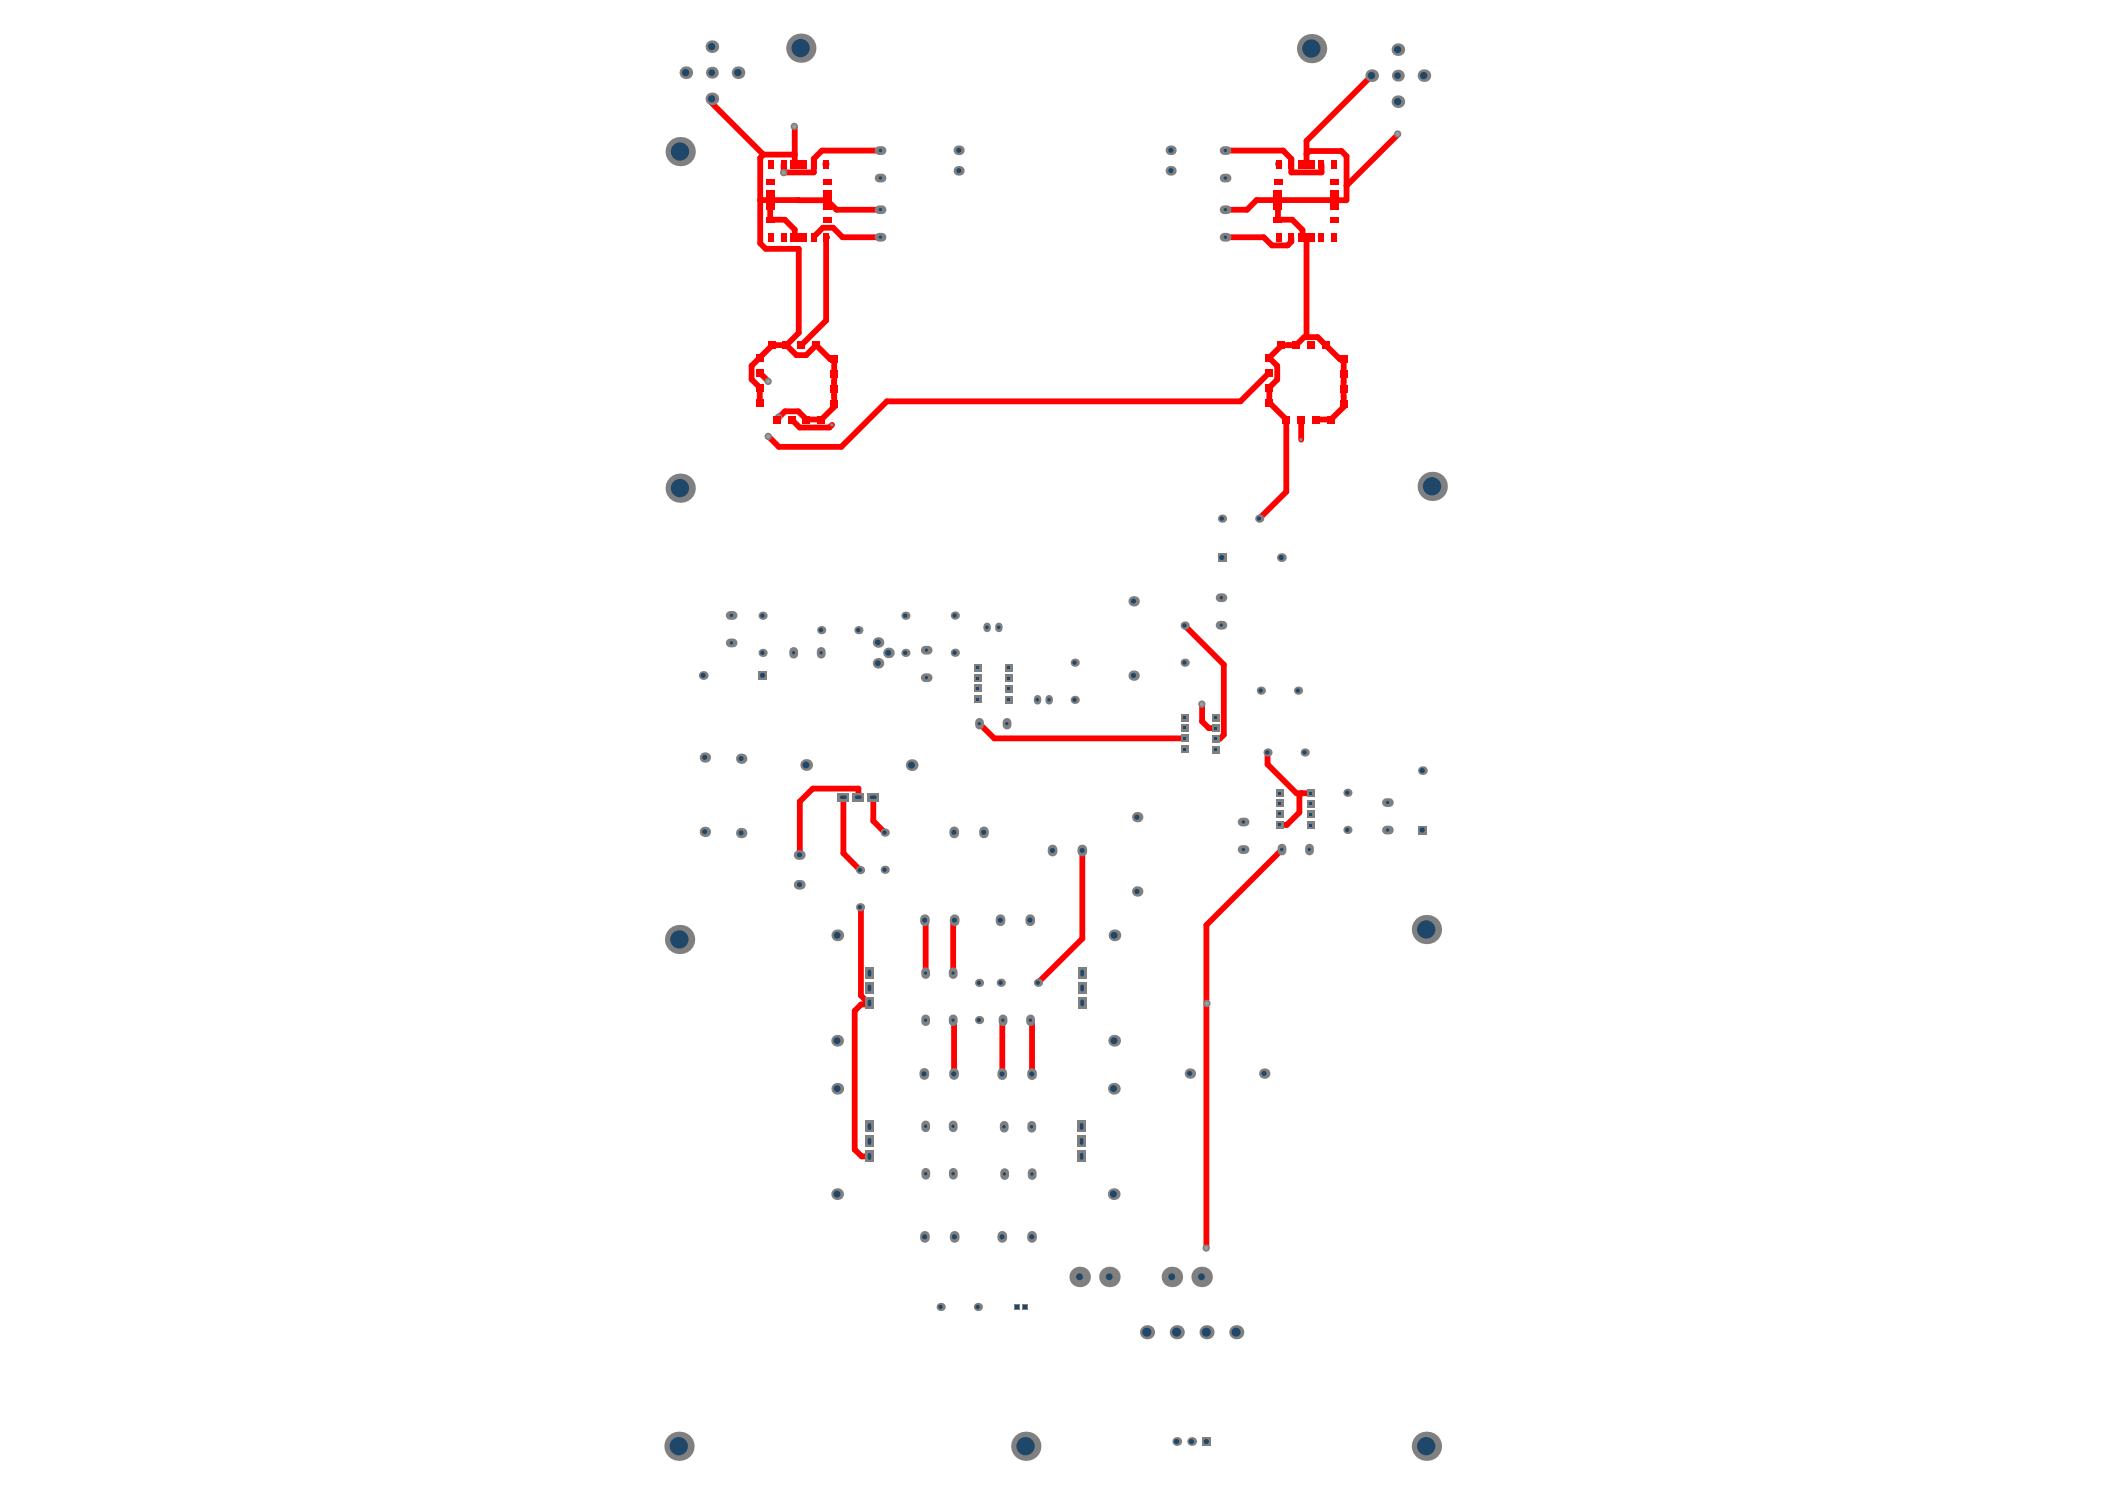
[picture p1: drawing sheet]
<svg xmlns="http://www.w3.org/2000/svg" width="297mm" height="210mm" viewBox="0 0 297 210" stroke-linecap="round" stroke-linejoin="round" font-family="sans-serif">
<path d="M114.8 33.4v.1" fill="none" stroke="#f00" stroke-width=".82"/>
<circle cx="116.6" cy="33.5" r=".41" fill="#f00"/>
<path d="M171.6 104.2h.5M141.5 143.9l-.1 .1" fill="none" stroke="#f00" stroke-width=".82"/>
<circle cx="181.8" cy="48.7" r=".41" fill="#f00"/>
<g fill="none" stroke="#f00" stroke-width=".82">
<path d="M197.3 18.9v.1M107.3 28.2h1.4M112.1 33.5h.6M112.1 23.2h.6M112.7 28.2h.1M114.8 22.4v1.9M116.6 33.5v11.7M180.3 28.2v2.8M182.2 22.4v1.9M182.2 33.5v.6l-.5 .5M183.8 32.4v1.1M190 22v6.2"/>
<path d="M106.1 51.6v1.9M108.9 48.7v.1M112.4 50.1h1.4M180.2 51.6v2M183.6 59.2v2.8M107.6 92.1h.1M112.9 113.1v7.5M121.1 111.2v1.3M123.2 112.5v3.3M178.9 106.1v1.7M183.7 111.9l-.3 .3v2.4M121.4 128h.1v12.4"/>
<path d="M170.2 130.5v45.6M134.6 144v7.5M141.4 144v7.5"/>
</g>
<circle cx="121.1" cy="112.5" r=".41" fill="#f00"/>
<path d="M117.2 50.7h.5M117.4 59.9l-.4 .4M117.7 57v.4M172.7 103.7l-.6 .5M152.7 139.2v.2M134.5 143.9l.1 .1M145.4 143.9l.2 .2" fill="none" stroke="#f00" stroke-width=".82"/>
<circle cx="179.1" cy="56.8" r=".41" fill="#f00"/>
<path d="M188.4 28.2h1.6M182.9 48.7h-2.1v.1M189.1 50.7h.5M189.6 57v.4" fill="none" stroke="#f00" stroke-width=".82"/>
<circle cx="184.4" cy="23.2" r=".41" fill="#f00"/>
<g fill="none" stroke="#f00" stroke-width=".82">
<path d="M100.5 13.9v.7M110.6 23.2v1.1M110.6 24.3h4.2M110.7 31l1.4 1.4v1.1M117.6 32.1l1.3 1.4M106.1 53.5l1.1 1.2M107.2 50.5l-1.1 1.1M107.2 52.6l1.1 1.1M110.8 58h1.9l1.1 1.2h2.1M111.7 59.2l1.1 1.1M117.7 53.8v1.1M117.7 50.7v3.1"/>
<path d="M117.7 55.9v1.1M114.7 111.2l-1.8 1.9M130.5 129.8l.1 .1M134.7 129.8l-.2 .2M121.5 140.4l1.1 1.2M122.6 141.6l-.1 .1h-1M122.7 141.5l-.1 .1M134.5 151.4l.1 .1M121.6 163.1h1.1"/>
</g>
<circle cx="152.6" cy="163.1" r=".41" fill="#f00"/>
<path d="M152.6 158.9v.2" fill="none" stroke="#f00" stroke-width=".82"/>
<circle cx="152.7" cy="141.5" r=".41" fill="#f00"/>
<g fill="none" stroke="#f00" stroke-width=".82">
<path d="M100.5 14.6l7.2 7.2M112.1 17.8v5.4M193.6 10.7l-9.2 9.2v3.3M197.3 19l-7.3 7.2M107.7 21.8l-.4 .5v12l.8 .8h4.6v11.9l-1.7 1.7M107.7 21.8h4.4M112.7 28.2h-4v2.8h2M112.7 28.2h4l1.3 1.4h6.3M117.6 32.1h-1.5l-1.3 1.3M118.9 33.5h5.4M124.3 21.2h-8.3l-1.2 1.2M172.9 33.5h5.4l1.2 1.1h2.2"/>
<path d="M172.9 21.2h8.2l1.1 1.2M180.3 31h2.1l1.4 1.4M183.8 33.5h.6v14.1M184.4 21.7l.4-.4h4.5l.7 .7M186.5 23.2v1.1h-4.3M188.4 28.2h-11.1l-1.3 1.4h-3.1M107.2 54.7v2.1M108.9 48.8l-1.7 1.7M108.9 48.7h2.1M110.8 58l-.9 .9M111 48.7l1.4 1.4M113.8 50.1l1.4-1.4 2 2"/>
<path d="M116.6 45.2l-3.5 3.5M117.7 54.9v1M117.7 57.4l-1.8 1.8M179.1 52.6l-4.1 4h-49.9l-6.4 6.4h-8.8l-1.5-1.4M180.2 53.6l-1.1 1.1v2.1l2.4 2.4v10.2l-3.8 3.8M180.8 48.8l-1.7 1.7 1.1 1.1M182.9 48.7l1.1-1.1h1.9l3.2 3.1M189.6 53.8v2.1M189.6 57.4l-1.8 1.8h-2.1M189.6 50.7v3.1M189.6 55.9v1.1M112.8 60.3h4.2"/>
<path d="M167.2 88.2l5.5 5.6v9.9M169.6 99.3v2.5l1 .9h1M114.7 111.2h6.4M119 112.5v7.9l2.4 2.3M123.2 115.8l1.6 1.7M138.2 102.1l2.1 2.1h26.9M152.7 120v12.4l-6.2 6.2M178.9 107.8l4 4.1h2M181 119.9l-.1-.1-10.7 10.7M183.4 114.6l-1.8 1.8h-1.1M130.6 129.9v7.4M134.5 130v7.3"/>
<path d="M121.5 141.7l-.9 .9v19.6l1 .9M145.6 144.1v7.4"/>
</g>
<circle cx="183.6" cy="62" r=".24" fill="#808080"/>
<circle cx="183.6" cy="62" r=".12" fill="#a6968d"/>
<circle cx="117.4" cy="59.9" r=".24" fill="#808080"/>
<circle cx="117.4" cy="59.9" r=".11" fill="#a6968d"/>
<circle cx="180.5" cy="33.5" r=".24" fill="#808080"/>
<circle cx="180.5" cy="33.5" r=".12" fill="#a6968d"/>
<circle cx="184.9" cy="48.7" r=".24" fill="#808080"/>
<circle cx="184.9" cy="48.7" r=".12" fill="#a6968d"/>
<circle cx="112.1" cy="17.8" r=".51" fill="#808080"/>
<circle cx="112.1" cy="17.8" r=".28" fill="#a6968d"/>
<circle cx="116.5" cy="23.2" r=".51" fill="#808080"/>
<circle cx="116.5" cy="23.2" r=".28" fill="#a6968d"/>
<circle cx="197.2" cy="18.9" r=".51" fill="#808080"/>
<circle cx="197.2" cy="18.9" r=".28" fill="#a6968d"/>
<circle cx="180.4" cy="23.1" r=".51" fill="#808080"/>
<circle cx="180.4" cy="23.1" r=".28" fill="#a6968d"/>
<circle cx="169.6" cy="99.3" r=".51" fill="#808080"/>
<circle cx="169.6" cy="99.3" r=".28" fill="#a6968d"/>
<circle cx="110.6" cy="24.4" r=".51" fill="#808080"/>
<circle cx="110.6" cy="24.4" r=".28" fill="#a6968d"/>
<circle cx="108.4" cy="53.8" r=".51" fill="#808080"/>
<circle cx="108.4" cy="53.8" r=".28" fill="#a6968d"/>
<circle cx="108.4" cy="61.6" r=".51" fill="#808080"/>
<circle cx="108.4" cy="61.6" r=".28" fill="#a6968d"/>
<circle cx="170.2" cy="176.1" r=".51" fill="#808080"/>
<circle cx="170.2" cy="176.1" r=".28" fill="#a6968d"/>
<circle cx="170.3" cy="141.6" r=".51" fill="#808080"/>
<circle cx="170.3" cy="141.6" r=".28" fill="#a6968d"/>
<circle cx="109.8" cy="58.9" r=".51" fill="#808080"/>
<circle cx="109.8" cy="58.9" r=".28" fill="#a6968d"/>
<circle cx="94.7" cy="202.8" r=".25" fill="#808080"/>
<circle cx="94.6" cy="202.8" r=".12" fill="#1f4769"/>
<circle cx="94.7" cy="133.7" r=".25" fill="#808080"/>
<circle cx="94.7" cy="133.7" r=".11" fill="#1f4769"/>
<circle cx="94.3" cy="132.5" r=".25" fill="#808080"/>
<circle cx="94.2" cy="132.5" r=".1" fill="#1f4769"/>
<circle cx="94.8" cy="70" r=".25" fill="#808080"/>
<circle cx="94.8" cy="70" r=".11" fill="#1f4769"/>
<circle cx="94.3" cy="68.9" r=".25" fill="#808080"/>
<circle cx="94.3" cy="68.9" r=".11" fill="#1f4769"/>
<circle cx="94.3" cy="21.4" r=".25" fill="#808080"/>
<circle cx="94.3" cy="21.4" r=".11" fill="#1f4769"/>
<circle cx="94.8" cy="20.2" r=".25" fill="#808080"/>
<circle cx="94.8" cy="20.2" r=".11" fill="#1f4769"/>
<circle cx="95.9" cy="134.2" r=".25" fill="#808080"/>
<circle cx="95.9" cy="134.2" r=".12" fill="#1f4769"/>
<circle cx="95.9" cy="130.9" r=".25" fill="#808080"/>
<circle cx="95.9" cy="130.9" r=".12" fill="#1f4769"/>
<circle cx="96" cy="70.5" r=".25" fill="#808080"/>
<circle cx="96" cy="70.5" r=".12" fill="#1f4769"/>
<circle cx="96" cy="67.2" r=".25" fill="#808080"/>
<circle cx="96" cy="67.2" r=".12" fill="#1f4769"/>
<circle cx="96" cy="23" r=".25" fill="#808080"/>
<circle cx="96" cy="23" r=".12" fill="#1f4769"/>
<circle cx="96" cy="19.8" r=".25" fill="#808080"/>
<circle cx="96" cy="19.7" r=".12" fill="#1f4769"/>
<circle cx="97.6" cy="132.5" r=".25" fill="#808080"/>
<circle cx="97.5" cy="132.5" r=".11" fill="#1f4769"/>
<circle cx="97.6" cy="68.9" r=".25" fill="#808080"/>
<circle cx="97.6" cy="68.9" r=".12" fill="#1f4769"/>
<circle cx="97.6" cy="21.4" r=".25" fill="#808080"/>
<circle cx="97.6" cy="21.4" r=".12" fill="#1f4769"/>
<circle cx="111.9" cy="7.9" r=".25" fill="#808080"/>
<circle cx="111.8" cy="7.9" r=".11" fill="#1f4769"/>
<circle cx="111.3" cy="6.8" r=".25" fill="#808080"/>
<circle cx="111.3" cy="6.8" r=".1" fill="#1f4769"/>
<circle cx="113" cy="8.4" r=".25" fill="#808080"/>
<circle cx="113" cy="8.4" r=".12" fill="#1f4769"/>
<circle cx="113" cy="5.1" r=".25" fill="#808080"/>
<circle cx="113" cy="5.1" r=".12" fill="#1f4769"/>
<circle cx="114.7" cy="6.8" r=".25" fill="#808080"/>
<circle cx="114.6" cy="6.8" r=".11" fill="#1f4769"/>
<circle cx="124.8" cy="117.5" r=".58" fill="#808080"/>
<circle cx="124.8" cy="117.4" r=".3" fill="#1f4769"/>
<circle cx="143.6" cy="202.8" r=".25" fill="#808080"/>
<circle cx="143.5" cy="202.8" r=".12" fill="#1f4769"/>
<path d="M143.1 184h.8v.8h-.8z" fill-rule="evenodd" fill="#808080"/>
<path d="M143.3 184.2h.5v.5h-.5z" fill-rule="evenodd" fill="#1f4769"/>
<circle cx="183.9" cy="8" r=".25" fill="#808080"/>
<circle cx="183.9" cy="8" r=".12" fill="#1f4769"/>
<circle cx="183.4" cy="6.9" r=".25" fill="#808080"/>
<circle cx="183.4" cy="6.9" r=".1" fill="#1f4769"/>
<circle cx="185.1" cy="8.5" r=".25" fill="#808080"/>
<circle cx="185" cy="8.5" r=".12" fill="#1f4769"/>
<circle cx="185.1" cy="5.2" r=".25" fill="#808080"/>
<circle cx="185" cy="5.2" r=".12" fill="#1f4769"/>
<circle cx="186.7" cy="6.9" r=".25" fill="#808080"/>
<circle cx="186.7" cy="6.9" r=".11" fill="#1f4769"/>
<circle cx="200.1" cy="202.8" r=".25" fill="#808080"/>
<circle cx="200.1" cy="202.8" r=".12" fill="#1f4769"/>
<circle cx="200.1" cy="132.3" r=".25" fill="#808080"/>
<circle cx="200.1" cy="132.3" r=".12" fill="#1f4769"/>
<circle cx="200.5" cy="68.6" r=".25" fill="#808080"/>
<circle cx="200.4" cy="68.6" r=".11" fill="#1f4769"/>
<circle cx="201" cy="67.5" r=".25" fill="#808080"/>
<circle cx="200.9" cy="67.4" r=".12" fill="#1f4769"/>
<circle cx="202.5" cy="202.8" r=".25" fill="#808080"/>
<circle cx="202.4" cy="202.8" r=".12" fill="#1f4769"/>
<circle cx="202.5" cy="132.3" r=".25" fill="#808080"/>
<circle cx="202.4" cy="132.3" r=".12" fill="#1f4769"/>
<circle cx="202.1" cy="70.3" r=".25" fill="#808080"/>
<circle cx="202.1" cy="70.3" r=".12" fill="#1f4769"/>
<circle cx="202.1" cy="67" r=".25" fill="#808080"/>
<circle cx="202.1" cy="67" r=".11" fill="#1f4769"/>
<circle cx="203.8" cy="68.6" r=".25" fill="#808080"/>
<circle cx="203.7" cy="68.6" r=".12" fill="#1f4769"/>
<circle cx="94.7" cy="205.2" r=".25" fill="#808080"/>
<circle cx="94.6" cy="205.2" r=".12" fill="#1f4769"/>
<circle cx="94.7" cy="131.4" r=".25" fill="#808080"/>
<circle cx="94.7" cy="131.3" r=".11" fill="#1f4769"/>
<circle cx="94.8" cy="67.7" r=".25" fill="#808080"/>
<circle cx="94.8" cy="67.7" r=".1" fill="#1f4769"/>
<circle cx="94.8" cy="22.6" r=".25" fill="#808080"/>
<circle cx="94.8" cy="22.6" r=".11" fill="#1f4769"/>
<circle cx="111.9" cy="5.6" r=".25" fill="#808080"/>
<circle cx="111.8" cy="5.6" r=".11" fill="#1f4769"/>
<path d="M141.8 165.4v.4" fill="none" stroke="#808080" stroke-width="1.2"/>
<circle cx="141.7" cy="165.6" r=".24" fill="#1f4769"/>
<path d="M141.7 158.7v.5" fill="none" stroke="#808080" stroke-width="1.2"/>
<circle cx="141.7" cy="158.9" r=".24" fill="#1f4769"/>
<circle cx="143.6" cy="205.2" r=".25" fill="#808080"/>
<circle cx="143.5" cy="205.2" r=".12" fill="#1f4769"/>
<circle cx="143.1" cy="204" r=".25" fill="#808080"/>
<circle cx="143.1" cy="204" r=".12" fill="#1f4769"/>
<circle cx="144.8" cy="205.7" r=".25" fill="#808080"/>
<circle cx="144.7" cy="205.7" r=".12" fill="#1f4769"/>
<circle cx="144.8" cy="202.4" r=".25" fill="#808080"/>
<circle cx="144.7" cy="202.3" r=".12" fill="#1f4769"/>
<circle cx="146.4" cy="204" r=".25" fill="#808080"/>
<circle cx="146.4" cy="204" r=".12" fill="#1f4769"/>
<circle cx="151.7" cy="98.7" r=".58" fill="#808080"/>
<circle cx="151.6" cy="98.7" r=".3" fill="#1f4769"/>
<circle cx="151.7" cy="93.5" r=".58" fill="#808080"/>
<circle cx="151.6" cy="93.5" r=".3" fill="#1f4769"/>
<path d="M180 115.8h1.1v1.1h-1.1z" fill-rule="evenodd" fill="#808080"/>
<path d="M180.3 116.2h.5v.4h-.5z" fill-rule="evenodd" fill="#1f4769"/>
<path d="M180 114.3h1.1v1.1h-1.1z" fill-rule="evenodd" fill="#808080"/>
<path d="M180.3 114.6h.5v.4h-.5z" fill-rule="evenodd" fill="#1f4769"/>
<path d="M180 112.8h1.1v1.1h-1.1z" fill-rule="evenodd" fill="#808080"/>
<path d="M180.3 113.1h.5v.5h-.5z" fill-rule="evenodd" fill="#1f4769"/>
<path d="M180 111.4h1.1v1h-1.1z" fill-rule="evenodd" fill="#808080"/>
<path d="M180.3 111.7h.5v.4h-.5z" fill-rule="evenodd" fill="#1f4769"/>
<circle cx="183.9" cy="5.7" r=".25" fill="#808080"/>
<circle cx="183.9" cy="5.7" r=".12" fill="#1f4769"/>
<circle cx="200.1" cy="205.2" r=".25" fill="#808080"/>
<circle cx="200.1" cy="205.2" r=".12" fill="#1f4769"/>
<circle cx="200.1" cy="129.9" r=".25" fill="#808080"/>
<circle cx="200.1" cy="129.9" r=".12" fill="#1f4769"/>
<circle cx="201" cy="69.8" r=".25" fill="#808080"/>
<circle cx="200.9" cy="69.8" r=".12" fill="#1f4769"/>
<circle cx="202.5" cy="205.2" r=".25" fill="#808080"/>
<circle cx="202.4" cy="205.2" r=".12" fill="#1f4769"/>
<circle cx="202.5" cy="129.9" r=".25" fill="#808080"/>
<circle cx="202.4" cy="129.9" r=".12" fill="#1f4769"/>
<circle cx="124.8" cy="122.7" r=".58" fill="#808080"/>
<circle cx="124.8" cy="122.7" r=".3" fill="#1f4769"/>
<path d="M138.2 101.9v.4" fill="none" stroke="#808080" stroke-width="1.2"/>
<circle cx="138.2" cy="102.1" r=".24" fill="#1f4769"/>
<path d="M169.6 202.7h1.3v1.3h-1.3z" fill-rule="evenodd" fill="#808080"/>
<circle cx="170.2" cy="203.3" r=".36" fill="#1f4769"/>
<circle cx="97" cy="202.8" r=".25" fill="#808080"/>
<circle cx="97" cy="202.8" r=".12" fill="#1f4769"/>
<circle cx="97.1" cy="133.7" r=".25" fill="#808080"/>
<circle cx="97" cy="133.7" r=".12" fill="#1f4769"/>
<circle cx="97.2" cy="70" r=".25" fill="#808080"/>
<circle cx="97.1" cy="70" r=".12" fill="#1f4769"/>
<circle cx="97.2" cy="20.2" r=".25" fill="#808080"/>
<circle cx="97.1" cy="20.2" r=".12" fill="#1f4769"/>
<circle cx="107.6" cy="92.1" r=".58" fill="#808080"/>
<circle cx="107.6" cy="92.1" r=".3" fill="#1f4769"/>
<circle cx="114.2" cy="7.9" r=".25" fill="#808080"/>
<circle cx="114.2" cy="7.9" r=".12" fill="#1f4769"/>
<path d="M120.3 111.9h1.7v1.2h-1.7z" fill-rule="evenodd" fill="#808080"/>
<path d="M120.9 112.5h.5" fill="none" stroke="#1f4769" stroke-width=".5"/>
<path d="M118.2 111.9h1.6v1.2h-1.6z" fill-rule="evenodd" fill="#808080"/>
<path d="M118.8 112.5h.4" fill="none" stroke="#1f4769" stroke-width=".5"/>
<circle cx="121.1" cy="88.9" r=".58" fill="#808080"/>
<circle cx="121.1" cy="88.9" r=".3" fill="#1f4769"/>
<circle cx="127.8" cy="92.1" r=".58" fill="#808080"/>
<circle cx="127.7" cy="92.1" r=".3" fill="#1f4769"/>
<path d="M124.1 33.5h.4" fill="none" stroke="#808080" stroke-width="1.2"/>
<circle cx="124.2" cy="33.5" r=".24" fill="#1f4769"/>
<path d="M124.1 25.1h.4" fill="none" stroke="#808080" stroke-width="1.2"/>
<circle cx="124.2" cy="25.1" r=".24" fill="#1f4769"/>
<circle cx="132.7" cy="184.4" r=".58" fill="#808080"/>
<circle cx="132.7" cy="184.4" r=".3" fill="#1f4769"/>
<circle cx="134.7" cy="92.1" r=".58" fill="#808080"/>
<circle cx="134.7" cy="92.1" r=".3" fill="#1f4769"/>
<circle cx="138" cy="184.4" r=".58" fill="#808080"/>
<circle cx="138" cy="184.4" r=".3" fill="#1f4769"/>
<path d="M141.8 96.6h1.1v1.1h-1.1z" fill-rule="evenodd" fill="#808080"/>
<path d="M142.1 97h.4v.4h-.4z" fill-rule="evenodd" fill="#1f4769"/>
<path d="M137.4 96.6h1.1v1.1h-1.1z" fill-rule="evenodd" fill="#808080"/>
<path d="M137.8 96.9h.4v.4h-.4z" fill-rule="evenodd" fill="#1f4769"/>
<path d="M141.8 95.1h1.1v1.1h-1.1z" fill-rule="evenodd" fill="#808080"/>
<path d="M142.1 95.5h.4v.4h-.4z" fill-rule="evenodd" fill="#1f4769"/>
<path d="M137.4 95.1h1.1v1.1h-1.1z" fill-rule="evenodd" fill="#808080"/>
<path d="M137.8 95.5h.4v.4h-.4z" fill-rule="evenodd" fill="#1f4769"/>
<circle cx="145.9" cy="202.8" r=".25" fill="#808080"/>
<circle cx="145.9" cy="202.8" r=".12" fill="#1f4769"/>
<path d="M144.2 184h.9v.8h-.9z" fill-rule="evenodd" fill="#808080"/>
<path d="M144.4 184.2h.5v.5h-.5z" fill-rule="evenodd" fill="#1f4769"/>
<circle cx="160.5" cy="125.8" r=".73" fill="#808080"/>
<circle cx="160.4" cy="125.8" r=".36" fill="#1f4769"/>
<path d="M166.6 105.2h1.1v1.1h-1.1z" fill-rule="evenodd" fill="#808080"/>
<path d="M167 105.5h.4v.4h-.4z" fill-rule="evenodd" fill="#1f4769"/>
<path d="M166.6 103.6h1.1v1.1h-1.1z" fill-rule="evenodd" fill="#808080"/>
<path d="M167 104h.4v.4h-.4z" fill-rule="evenodd" fill="#1f4769"/>
<path d="M171 105.2h1.1v1.1h-1.1z" fill-rule="evenodd" fill="#808080"/>
<path d="M171.3 105.5h.5v.5h-.5z" fill-rule="evenodd" fill="#1f4769"/>
<path d="M172.7 33.5h.5" fill="none" stroke="#808080" stroke-width="1.2"/>
<circle cx="172.9" cy="33.5" r=".24" fill="#1f4769"/>
<path d="M172.7 25.1h.5" fill="none" stroke="#808080" stroke-width="1.2"/>
<circle cx="172.9" cy="25.1" r=".24" fill="#1f4769"/>
<circle cx="177.9" cy="97.4" r=".58" fill="#808080"/>
<circle cx="177.9" cy="97.4" r=".3" fill="#1f4769"/>
<circle cx="186.3" cy="8" r=".25" fill="#808080"/>
<circle cx="186.2" cy="8" r=".12" fill="#1f4769"/>
<circle cx="201.3" cy="132.8" r=".25" fill="#808080"/>
<circle cx="201.3" cy="132.7" r=".12" fill="#1f4769"/>
<circle cx="202.9" cy="131.1" r=".25" fill="#808080"/>
<circle cx="202.9" cy="131.1" r=".12" fill="#1f4769"/>
<circle cx="199.6" cy="131.1" r=".25" fill="#808080"/>
<circle cx="199.6" cy="131.1" r=".12" fill="#1f4769"/>
<circle cx="201.3" cy="129.5" r=".25" fill="#808080"/>
<circle cx="201.3" cy="129.5" r=".12" fill="#1f4769"/>
<circle cx="203.3" cy="67.5" r=".25" fill="#808080"/>
<circle cx="203.2" cy="67.4" r=".12" fill="#1f4769"/>
<circle cx="95.8" cy="205.7" r=".25" fill="#808080"/>
<circle cx="95.8" cy="205.7" r=".12" fill="#1f4769"/>
<circle cx="94.2" cy="204" r=".25" fill="#808080"/>
<circle cx="94.1" cy="204" r=".11" fill="#1f4769"/>
<circle cx="95.8" cy="202.4" r=".25" fill="#808080"/>
<circle cx="95.8" cy="202.3" r=".12" fill="#1f4769"/>
<circle cx="97" cy="205.2" r=".25" fill="#808080"/>
<circle cx="97" cy="205.2" r=".12" fill="#1f4769"/>
<circle cx="97.5" cy="204" r=".25" fill="#808080"/>
<circle cx="97.4" cy="204" r=".12" fill="#1f4769"/>
<circle cx="97.1" cy="131.4" r=".25" fill="#808080"/>
<circle cx="97" cy="131.3" r=".12" fill="#1f4769"/>
<circle cx="99.5" cy="117.3" r=".73" fill="#808080"/>
<circle cx="99.4" cy="117.3" r=".36" fill="#1f4769"/>
<circle cx="99.5" cy="106.9" r=".73" fill="#808080"/>
<circle cx="99.4" cy="106.8" r=".36" fill="#1f4769"/>
<circle cx="97.2" cy="67.7" r=".25" fill="#808080"/>
<circle cx="97.1" cy="67.7" r=".11" fill="#1f4769"/>
<circle cx="97.2" cy="22.6" r=".25" fill="#808080"/>
<circle cx="97.1" cy="22.6" r=".12" fill="#1f4769"/>
<circle cx="100.5" cy="10.3" r=".84" fill="#808080"/>
<circle cx="100.4" cy="10.3" r=".46" fill="#1f4769"/>
<circle cx="100.5" cy="13.9" r=".89" fill="#808080"/>
<circle cx="100.4" cy="13.9" r=".51" fill="#1f4769"/>
<circle cx="100.5" cy="6.6" r=".89" fill="#808080"/>
<circle cx="100.4" cy="6.6" r=".51" fill="#1f4769"/>
<circle cx="104.6" cy="117.5" r=".73" fill="#808080"/>
<circle cx="104.6" cy="117.5" r=".36" fill="#1f4769"/>
<circle cx="104.6" cy="107" r=".73" fill="#808080"/>
<circle cx="104.6" cy="107" r=".36" fill="#1f4769"/>
<circle cx="107.6" cy="86.9" r=".58" fill="#808080"/>
<circle cx="107.6" cy="86.8" r=".3" fill="#1f4769"/>
<circle cx="104.1" cy="10.3" r=".89" fill="#808080"/>
<circle cx="104.1" cy="10.2" r=".51" fill="#1f4769"/>
<path d="M112.7 124.8h.3" fill="none" stroke="#808080" stroke-width="1.4"/>
<circle cx="112.8" cy="124.8" r=".36" fill="#1f4769"/>
<path d="M112.7 120.6h.3" fill="none" stroke="#808080" stroke-width="1.4"/>
<circle cx="112.8" cy="120.6" r=".36" fill="#1f4769"/>
<circle cx="113.8" cy="107.9" r=".83" fill="#808080"/>
<circle cx="113.7" cy="107.9" r=".49" fill="#1f4769"/>
<path d="M112 91.9v.4" fill="none" stroke="#808080" stroke-width="1.2"/>
<circle cx="112" cy="92.1" r=".23" fill="#1f4769"/>
<circle cx="114.2" cy="5.6" r=".25" fill="#808080"/>
<circle cx="114.2" cy="5.6" r=".12" fill="#1f4769"/>
<circle cx="118.1" cy="168.4" r=".83" fill="#808080"/>
<circle cx="118.1" cy="168.4" r=".49" fill="#1f4769"/>
<circle cx="118.2" cy="153.6" r=".83" fill="#808080"/>
<circle cx="118.1" cy="153.6" r=".48" fill="#1f4769"/>
<circle cx="118.1" cy="146.8" r=".83" fill="#808080"/>
<circle cx="118.1" cy="146.8" r=".48" fill="#1f4769"/>
<circle cx="118.2" cy="131.9" r=".83" fill="#808080"/>
<circle cx="118.1" cy="131.9" r=".48" fill="#1f4769"/>
<circle cx="121.4" cy="128" r=".58" fill="#808080"/>
<circle cx="121.3" cy="128" r=".3" fill="#1f4769"/>
<circle cx="128.6" cy="107.9" r=".83" fill="#808080"/>
<circle cx="128.6" cy="107.9" r=".49" fill="#1f4769"/>
<circle cx="125.4" cy="92.1" r=".74" fill="#808080"/>
<circle cx="125.3" cy="92.1" r=".41" fill="#1f4769"/>
<circle cx="127.8" cy="86.9" r=".58" fill="#808080"/>
<circle cx="127.7" cy="86.8" r=".3" fill="#1f4769"/>
<path d="M124.1 29.6h.4" fill="none" stroke="#808080" stroke-width="1.2"/>
<circle cx="124.2" cy="29.6" r=".24" fill="#1f4769"/>
<path d="M134.7 174.3v.3" fill="none" stroke="#808080" stroke-width="1.4"/>
<circle cx="134.7" cy="174.5" r=".36" fill="#1f4769"/>
<path d="M134.5 165.4v.4" fill="none" stroke="#808080" stroke-width="1.2"/>
<circle cx="134.5" cy="165.6" r=".24" fill="#1f4769"/>
<path d="M134.5 158.7v.4" fill="none" stroke="#808080" stroke-width="1.2"/>
<circle cx="134.5" cy="158.9" r=".24" fill="#1f4769"/>
<path d="M134.6 151.3v.4" fill="none" stroke="#808080" stroke-width="1.4"/>
<circle cx="134.6" cy="151.5" r=".36" fill="#1f4769"/>
<path d="M134.5 143.7v.4" fill="none" stroke="#808080" stroke-width="1.2"/>
<circle cx="134.5" cy="143.9" r=".23" fill="#1f4769"/>
<path d="M134.5 137.1v.4" fill="none" stroke="#808080" stroke-width="1.2"/>
<circle cx="134.5" cy="137.3" r=".23" fill="#1f4769"/>
<path d="M134.7 117.3v.3" fill="none" stroke="#808080" stroke-width="1.4"/>
<circle cx="134.6" cy="117.4" r=".36" fill="#1f4769"/>
<circle cx="134.7" cy="86.8" r=".58" fill="#808080"/>
<circle cx="134.7" cy="86.8" r=".3" fill="#1f4769"/>
<path d="M135.2 24.1h.3" fill="none" stroke="#808080" stroke-width="1.4"/>
<circle cx="135.3" cy="24.1" r=".36" fill="#1f4769"/>
<path d="M141.4 174.3v.3" fill="none" stroke="#808080" stroke-width="1.4"/>
<circle cx="141.4" cy="174.5" r=".36" fill="#1f4769"/>
<path d="M141.4 151.4v.3" fill="none" stroke="#808080" stroke-width="1.4"/>
<circle cx="141.4" cy="151.5" r=".36" fill="#1f4769"/>
<circle cx="138.2" cy="143.9" r=".58" fill="#808080"/>
<circle cx="138.1" cy="143.9" r=".3" fill="#1f4769"/>
<path d="M141.5 143.7v.4" fill="none" stroke="#808080" stroke-width="1.2"/>
<circle cx="141.5" cy="143.9" r=".24" fill="#1f4769"/>
<circle cx="138.2" cy="138.7" r=".58" fill="#808080"/>
<circle cx="138.1" cy="138.6" r=".3" fill="#1f4769"/>
<circle cx="141.2" cy="138.6" r=".58" fill="#808080"/>
<circle cx="141.2" cy="138.6" r=".3" fill="#1f4769"/>
<path d="M138.9 117.3v.3" fill="none" stroke="#808080" stroke-width="1.4"/>
<circle cx="138.8" cy="117.4" r=".36" fill="#1f4769"/>
<path d="M141.8 98.2h1.1v1h-1.1z" fill-rule="evenodd" fill="#808080"/>
<path d="M142.1 98.5h.4v.4h-.4z" fill-rule="evenodd" fill="#1f4769"/>
<path d="M137.4 98.1h1.1v1.1h-1.1z" fill-rule="evenodd" fill="#808080"/>
<path d="M137.8 98.5h.4v.4h-.4z" fill-rule="evenodd" fill="#1f4769"/>
<path d="M141.8 93.7h1.1v1h-1.1z" fill-rule="evenodd" fill="#808080"/>
<path d="M142.1 94h.4v.4h-.4z" fill-rule="evenodd" fill="#1f4769"/>
<path d="M137.4 93.7h1.1v1h-1.1z" fill-rule="evenodd" fill="#808080"/>
<path d="M137.8 94h.4v.4h-.4z" fill-rule="evenodd" fill="#1f4769"/>
<circle cx="145.9" cy="205.2" r=".25" fill="#808080"/>
<circle cx="145.9" cy="205.2" r=".12" fill="#1f4769"/>
<path d="M145.6 174.3v.3" fill="none" stroke="#808080" stroke-width="1.4"/>
<circle cx="145.6" cy="174.5" r=".36" fill="#1f4769"/>
<path d="M145.7 165.4v.4" fill="none" stroke="#808080" stroke-width="1.2"/>
<circle cx="145.6" cy="165.6" r=".24" fill="#1f4769"/>
<path d="M145.6 158.7v.5" fill="none" stroke="#808080" stroke-width="1.2"/>
<circle cx="145.6" cy="158.9" r=".24" fill="#1f4769"/>
<path d="M145.6 151.4v.3" fill="none" stroke="#808080" stroke-width="1.4"/>
<circle cx="145.6" cy="151.5" r=".36" fill="#1f4769"/>
<path d="M145.4 143.7v.4" fill="none" stroke="#808080" stroke-width="1.2"/>
<circle cx="145.4" cy="143.9" r=".24" fill="#1f4769"/>
<circle cx="146.5" cy="138.6" r=".58" fill="#808080"/>
<circle cx="146.4" cy="138.6" r=".3" fill="#1f4769"/>
<path d="M148.5 119.8v.3" fill="none" stroke="#808080" stroke-width="1.4"/>
<circle cx="148.5" cy="120" r=".36" fill="#1f4769"/>
<path d="M148 98.6v.3" fill="none" stroke="#808080" stroke-width="1"/>
<circle cx="148" cy="98.7" r=".25" fill="#1f4769"/>
<path d="M146.4 98.6v.3" fill="none" stroke="#808080" stroke-width="1"/>
<circle cx="146.4" cy="98.7" r=".25" fill="#1f4769"/>
<circle cx="152.4" cy="180.1" r="1.45" fill="#808080"/>
<circle cx="152.3" cy="180.1" r=".48" fill="#1f4769"/>
<path d="M152 160.2h1.2v1.6h-1.2z" fill-rule="evenodd" fill="#808080"/>
<path d="M152.6 160.8v.5" fill="none" stroke="#1f4769" stroke-width=".5"/>
<path d="M152 158h1.2v1.7h-1.2z" fill-rule="evenodd" fill="#808080"/>
<path d="M152.6 158.7v.4" fill="none" stroke="#1f4769" stroke-width=".5"/>
<path d="M152.1 140.6h1.2v1.7h-1.2z" fill-rule="evenodd" fill="#808080"/>
<path d="M152.7 141.2v.5" fill="none" stroke="#1f4769" stroke-width=".5"/>
<path d="M152.1 138.5h1.2v1.7h-1.2z" fill-rule="evenodd" fill="#808080"/>
<path d="M152.7 139.1v.5" fill="none" stroke="#1f4769" stroke-width=".5"/>
<path d="M152.1 136.4h1.2v1.7h-1.2z" fill-rule="evenodd" fill="#808080"/>
<path d="M152.7 137v.5" fill="none" stroke="#1f4769" stroke-width=".5"/>
<path d="M152.7 119.8v.3" fill="none" stroke="#808080" stroke-width="1.4"/>
<circle cx="152.7" cy="120" r=".36" fill="#1f4769"/>
<circle cx="161.9" cy="187.9" r="1" fill="#808080"/>
<circle cx="161.8" cy="187.9" r=".64" fill="#1f4769"/>
<circle cx="160" cy="84.8" r=".73" fill="#808080"/>
<circle cx="160" cy="84.8" r=".36" fill="#1f4769"/>
<circle cx="166.1" cy="187.9" r="1" fill="#808080"/>
<circle cx="166" cy="187.9" r=".64" fill="#1f4769"/>
<circle cx="165.4" cy="180.1" r="1.45" fill="#808080"/>
<circle cx="165.3" cy="180.1" r=".48" fill="#1f4769"/>
<circle cx="167.9" cy="151.4" r=".73" fill="#808080"/>
<circle cx="167.9" cy="151.4" r=".36" fill="#1f4769"/>
<path d="M166.6 100.7h1.1v1.1h-1.1z" fill-rule="evenodd" fill="#808080"/>
<path d="M167 101.1h.4v.4h-.4z" fill-rule="evenodd" fill="#1f4769"/>
<circle cx="167.2" cy="93.5" r=".58" fill="#808080"/>
<circle cx="167.1" cy="93.5" r=".3" fill="#1f4769"/>
<path d="M165.2 24.1h.2" fill="none" stroke="#808080" stroke-width="1.4"/>
<circle cx="165.2" cy="24.1" r=".36" fill="#1f4769"/>
<circle cx="174.5" cy="187.9" r="1" fill="#808080"/>
<circle cx="174.4" cy="187.9" r=".64" fill="#1f4769"/>
<path d="M175.3 119.8h.4" fill="none" stroke="#808080" stroke-width="1.2"/>
<circle cx="175.5" cy="119.8" r=".24" fill="#1f4769"/>
<path d="M171 103.7h1.1v1h-1.1z" fill-rule="evenodd" fill="#808080"/>
<path d="M171.3 104h.5v.4h-.5z" fill-rule="evenodd" fill="#1f4769"/>
<path d="M171 100.7h1.1v1.1h-1.1z" fill-rule="evenodd" fill="#808080"/>
<path d="M171.3 101.1h.5v.4h-.5z" fill-rule="evenodd" fill="#1f4769"/>
<path d="M172.2 84.3h.4" fill="none" stroke="#808080" stroke-width="1.2"/>
<circle cx="172.3" cy="84.3" r=".24" fill="#1f4769"/>
<path d="M171.8 78h1.3v1.3h-1.3z" fill-rule="evenodd" fill="#808080"/>
<circle cx="172.4" cy="78.6" r=".36" fill="#1f4769"/>
<circle cx="172.4" cy="73.2" r=".58" fill="#808080"/>
<circle cx="172.4" cy="73.2" r=".3" fill="#1f4769"/>
<path d="M172.7 29.6h.5" fill="none" stroke="#808080" stroke-width="1.2"/>
<circle cx="172.9" cy="29.6" r=".24" fill="#1f4769"/>
<circle cx="178.4" cy="151.4" r=".73" fill="#808080"/>
<circle cx="178.4" cy="151.4" r=".36" fill="#1f4769"/>
<path d="M180.9 119.6v.5" fill="none" stroke="#808080" stroke-width="1.2"/>
<circle cx="180.9" cy="119.8" r=".24" fill="#1f4769"/>
<circle cx="178.9" cy="106.1" r=".58" fill="#808080"/>
<circle cx="178.8" cy="106.1" r=".3" fill="#1f4769"/>
<circle cx="180.8" cy="78.7" r=".62" fill="#808080"/>
<circle cx="180.8" cy="78.6" r=".36" fill="#1f4769"/>
<circle cx="177.7" cy="73.2" r=".58" fill="#808080"/>
<circle cx="177.7" cy="73.2" r=".3" fill="#1f4769"/>
<path d="M184.8 119.6v.5" fill="none" stroke="#808080" stroke-width="1.2"/>
<circle cx="184.8" cy="119.8" r=".24" fill="#1f4769"/>
<path d="M184.4 115.9h1.1v1h-1.1z" fill-rule="evenodd" fill="#808080"/>
<path d="M184.7 116.2h.4v.4h-.4z" fill-rule="evenodd" fill="#1f4769"/>
<path d="M184.4 111.4h1.1v1h-1.1z" fill-rule="evenodd" fill="#808080"/>
<path d="M184.7 111.7h.4v.4h-.4z" fill-rule="evenodd" fill="#1f4769"/>
<path d="M184.4 112.8h1.1v1.1h-1.1z" fill-rule="evenodd" fill="#808080"/>
<path d="M184.7 113.2h.4v.4h-.4z" fill-rule="evenodd" fill="#1f4769"/>
<path d="M184.4 114.3h1.1v1.1h-1.1z" fill-rule="evenodd" fill="#808080"/>
<path d="M184.7 114.6h.4v.5h-.4z" fill-rule="evenodd" fill="#1f4769"/>
<circle cx="186.3" cy="5.7" r=".25" fill="#808080"/>
<circle cx="186.2" cy="5.7" r=".12" fill="#1f4769"/>
<path d="M195.6 117.1h.5" fill="none" stroke="#808080" stroke-width="1.2"/>
<circle cx="195.8" cy="117.1" r=".24" fill="#1f4769"/>
<path d="M195.6 113.2h.5" fill="none" stroke="#808080" stroke-width="1.2"/>
<circle cx="195.8" cy="113.2" r=".24" fill="#1f4769"/>
<circle cx="193.6" cy="10.7" r=".89" fill="#808080"/>
<circle cx="193.5" cy="10.7" r=".51" fill="#1f4769"/>
<circle cx="202.9" cy="204" r=".25" fill="#808080"/>
<circle cx="202.9" cy="204" r=".12" fill="#1f4769"/>
<circle cx="201.3" cy="205.7" r=".25" fill="#808080"/>
<circle cx="201.3" cy="205.7" r=".12" fill="#1f4769"/>
<circle cx="199.6" cy="204" r=".25" fill="#808080"/>
<circle cx="199.6" cy="204" r=".12" fill="#1f4769"/>
<circle cx="201.3" cy="202.4" r=".25" fill="#808080"/>
<circle cx="201.3" cy="202.3" r=".12" fill="#1f4769"/>
<path d="M200.1 116.5h1.2v1.2h-1.2z" fill-rule="evenodd" fill="#808080"/>
<circle cx="200.7" cy="117.1" r=".37" fill="#1f4769"/>
<circle cx="203.3" cy="69.8" r=".25" fill="#808080"/>
<circle cx="203.2" cy="69.8" r=".12" fill="#1f4769"/>
<circle cx="200.9" cy="10.7" r=".89" fill="#808080"/>
<circle cx="200.9" cy="10.7" r=".51" fill="#1f4769"/>
<circle cx="99.2" cy="95.3" r=".62" fill="#808080"/>
<circle cx="99.2" cy="95.3" r=".36" fill="#1f4769"/>
<path d="M107 94.7h1.3v1.2h-1.3z" fill-rule="evenodd" fill="#808080"/>
<circle cx="107.6" cy="95.3" r=".36" fill="#1f4769"/>
<circle cx="113" cy="6.8" r="2.06" fill="#808080"/>
<circle cx="113" cy="6.8" r="1.29" fill="#1f4769"/>
<circle cx="121.4" cy="122.7" r=".58" fill="#808080"/>
<circle cx="121.3" cy="122.7" r=".3" fill="#1f4769"/>
<path d="M124.1 21.2h.4" fill="none" stroke="#808080" stroke-width="1.2"/>
<circle cx="124.2" cy="21.2" r=".24" fill="#1f4769"/>
<path d="M134.7 129.7v.3" fill="none" stroke="#808080" stroke-width="1.4"/>
<circle cx="134.7" cy="129.8" r=".36" fill="#1f4769"/>
<path d="M135.2 21.2h.3" fill="none" stroke="#808080" stroke-width="1.4"/>
<circle cx="135.3" cy="21.2" r=".36" fill="#1f4769"/>
<path d="M141.2 129.7v.3" fill="none" stroke="#808080" stroke-width="1.4"/>
<circle cx="141.1" cy="129.8" r=".36" fill="#1f4769"/>
<path d="M141 88.3v.4" fill="none" stroke="#808080" stroke-width="1"/>
<circle cx="140.9" cy="88.5" r=".25" fill="#1f4769"/>
<path d="M139.3 88.3v.4" fill="none" stroke="#808080" stroke-width="1"/>
<circle cx="139.3" cy="88.5" r=".25" fill="#1f4769"/>
<path d="M142.1 101.9v.4" fill="none" stroke="#808080" stroke-width="1.2"/>
<circle cx="142.1" cy="102.1" r=".24" fill="#1f4769"/>
<path d="M145.4 129.7v.3" fill="none" stroke="#808080" stroke-width="1.4"/>
<circle cx="145.3" cy="129.8" r=".36" fill="#1f4769"/>
<path d="M152 162.3h1.2v1.6h-1.2z" fill-rule="evenodd" fill="#808080"/>
<path d="M152.6 162.9v.5" fill="none" stroke="#1f4769" stroke-width=".5"/>
<circle cx="160.5" cy="115.3" r=".73" fill="#808080"/>
<circle cx="160.4" cy="115.3" r=".36" fill="#1f4769"/>
<circle cx="160" cy="95.3" r=".73" fill="#808080"/>
<circle cx="160" cy="95.3" r=".36" fill="#1f4769"/>
<circle cx="168.2" cy="203.3" r=".62" fill="#808080"/>
<circle cx="168.1" cy="203.3" r=".36" fill="#1f4769"/>
<circle cx="166.1" cy="203.3" r=".62" fill="#808080"/>
<circle cx="166" cy="203.3" r=".36" fill="#1f4769"/>
<path d="M166.6 102.2h1.1v1h-1.1z" fill-rule="evenodd" fill="#808080"/>
<path d="M167 102.5h.4v.4h-.4z" fill-rule="evenodd" fill="#1f4769"/>
<circle cx="167.2" cy="88.2" r=".58" fill="#808080"/>
<circle cx="167.1" cy="88.2" r=".3" fill="#1f4769"/>
<path d="M165.2 21.2h.2" fill="none" stroke="#808080" stroke-width="1.4"/>
<circle cx="165.2" cy="21.2" r=".36" fill="#1f4769"/>
<path d="M175.3 116h.4" fill="none" stroke="#808080" stroke-width="1.2"/>
<circle cx="175.5" cy="116" r=".24" fill="#1f4769"/>
<path d="M171 102.2h1.1v1h-1.1z" fill-rule="evenodd" fill="#808080"/>
<path d="M171.3 102.5h.5v.4h-.5z" fill-rule="evenodd" fill="#1f4769"/>
<path d="M172.2 88.2h.4" fill="none" stroke="#808080" stroke-width="1.2"/>
<circle cx="172.3" cy="88.2" r=".24" fill="#1f4769"/>
<path d="M172.7 21.2h.5" fill="none" stroke="#808080" stroke-width="1.2"/>
<circle cx="172.9" cy="21.2" r=".24" fill="#1f4769"/>
<circle cx="201.3" cy="204" r="2.06" fill="#808080"/>
<circle cx="201.3" cy="204" r="1.29" fill="#1f4769"/>
<circle cx="200.7" cy="108.7" r=".62" fill="#808080"/>
<circle cx="200.7" cy="108.7" r=".36" fill="#1f4769"/>
<circle cx="201.3" cy="131.1" r="2.06" fill="#808080"/>
<circle cx="201.3" cy="131.1" r="1.29" fill="#1f4769"/>
<path d="M122.4 111.9h1.7v1.2h-1.7z" fill-rule="evenodd" fill="#808080"/>
<path d="M123 112.5h.5" fill="none" stroke="#1f4769" stroke-width=".5"/>
<path d="M130.6 95.6h.4" fill="none" stroke="#808080" stroke-width="1.2"/>
<circle cx="130.7" cy="95.6" r=".24" fill="#1f4769"/>
<circle cx="115.9" cy="88.9" r=".58" fill="#808080"/>
<circle cx="115.9" cy="88.9" r=".3" fill="#1f4769"/>
<circle cx="183.2" cy="97.4" r=".58" fill="#808080"/>
<circle cx="183.1" cy="97.4" r=".3" fill="#1f4769"/>
<circle cx="95.9" cy="132.5" r="2.06" fill="#808080"/>
<circle cx="95.9" cy="132.5" r="1.29" fill="#1f4769"/>
<path d="M103 90.7h.5" fill="none" stroke="#808080" stroke-width="1.2"/>
<circle cx="103.2" cy="90.7" r=".24" fill="#1f4769"/>
<path d="M103 86.8h.5" fill="none" stroke="#808080" stroke-width="1.2"/>
<circle cx="103.2" cy="86.8" r=".24" fill="#1f4769"/>
<circle cx="96.8" cy="10.3" r=".89" fill="#808080"/>
<circle cx="96.7" cy="10.2" r=".51" fill="#1f4769"/>
<path d="M130.5 174.3v.3" fill="none" stroke="#808080" stroke-width="1.4"/>
<circle cx="130.5" cy="174.5" r=".36" fill="#1f4769"/>
<path d="M130.6 165.4v.4" fill="none" stroke="#808080" stroke-width="1.2"/>
<circle cx="130.6" cy="165.6" r=".24" fill="#1f4769"/>
<path d="M130.6 158.7v.4" fill="none" stroke="#808080" stroke-width="1.2"/>
<circle cx="130.6" cy="158.9" r=".24" fill="#1f4769"/>
<path d="M122.1 158.1h1.2v1.6h-1.2z" fill-rule="evenodd" fill="#808080"/>
<path d="M122.7 158.7v.5" fill="none" stroke="#1f4769" stroke-width=".5"/>
<path d="M122.1 160.2h1.2v1.6h-1.2z" fill-rule="evenodd" fill="#808080"/>
<path d="M122.7 160.8v.5" fill="none" stroke="#1f4769" stroke-width=".5"/>
<path d="M130.4 151.3v.4" fill="none" stroke="#808080" stroke-width="1.4"/>
<circle cx="130.4" cy="151.5" r=".36" fill="#1f4769"/>
<path d="M130.6 143.7v.4" fill="none" stroke="#808080" stroke-width="1.2"/>
<circle cx="130.6" cy="143.9" r=".23" fill="#1f4769"/>
<path d="M130.6 137.1v.4" fill="none" stroke="#808080" stroke-width="1.2"/>
<circle cx="130.6" cy="137.3" r=".23" fill="#1f4769"/>
<path d="M122.1 136.4h1.2v1.7h-1.2z" fill-rule="evenodd" fill="#808080"/>
<path d="M122.7 137v.5" fill="none" stroke="#1f4769" stroke-width=".5"/>
<path d="M122.1 138.5h1.2v1.7h-1.2z" fill-rule="evenodd" fill="#808080"/>
<path d="M122.7 139.1v.5" fill="none" stroke="#1f4769" stroke-width=".5"/>
<path d="M122.1 140.7h1.2v1.6h-1.2z" fill-rule="evenodd" fill="#808080"/>
<path d="M122.7 141.3v.4" fill="none" stroke="#1f4769" stroke-width=".5"/>
<circle cx="123.9" cy="93.6" r=".74" fill="#808080"/>
<circle cx="123.9" cy="93.6" r=".41" fill="#1f4769"/>
<circle cx="123.9" cy="90.6" r=".74" fill="#808080"/>
<circle cx="123.9" cy="90.6" r=".41" fill="#1f4769"/>
<path d="M115.9 91.9v.4" fill="none" stroke="#808080" stroke-width="1.2"/>
<circle cx="115.9" cy="92.1" r=".23" fill="#1f4769"/>
<path d="M130.6 91.7h.4" fill="none" stroke="#808080" stroke-width="1.2"/>
<circle cx="130.7" cy="91.7" r=".24" fill="#1f4769"/>
<circle cx="156.5" cy="180.1" r="1.45" fill="#808080"/>
<circle cx="156.5" cy="180.1" r=".48" fill="#1f4769"/>
<circle cx="157.2" cy="168.4" r=".83" fill="#808080"/>
<circle cx="157.1" cy="168.4" r=".49" fill="#1f4769"/>
<circle cx="157.2" cy="153.6" r=".83" fill="#808080"/>
<circle cx="157.1" cy="153.6" r=".48" fill="#1f4769"/>
<circle cx="157.2" cy="146.8" r=".83" fill="#808080"/>
<circle cx="157.2" cy="146.8" r=".48" fill="#1f4769"/>
<circle cx="157.3" cy="131.9" r=".83" fill="#808080"/>
<circle cx="157.2" cy="131.9" r=".48" fill="#1f4769"/>
<circle cx="170.3" cy="187.9" r="1" fill="#808080"/>
<circle cx="170.2" cy="187.9" r=".64" fill="#1f4769"/>
<circle cx="169.6" cy="180.1" r="1.45" fill="#808080"/>
<circle cx="169.5" cy="180.1" r=".48" fill="#1f4769"/>
<circle cx="184.1" cy="106.1" r=".58" fill="#808080"/>
<circle cx="184.1" cy="106.1" r=".3" fill="#1f4769"/>
<circle cx="190.1" cy="117.1" r=".58" fill="#808080"/>
<circle cx="190.1" cy="117.1" r=".3" fill="#1f4769"/>
<circle cx="190.1" cy="111.8" r=".58" fill="#808080"/>
<circle cx="190.1" cy="111.8" r=".3" fill="#1f4769"/>
<circle cx="197.3" cy="10.7" r=".84" fill="#808080"/>
<circle cx="197.2" cy="10.7" r=".46" fill="#1f4769"/>
<circle cx="197.3" cy="7" r=".89" fill="#808080"/>
<circle cx="197.2" cy="7" r=".51" fill="#1f4769"/>
<circle cx="95.8" cy="204" r="2.06" fill="#808080"/>
<circle cx="95.8" cy="204" r="1.29" fill="#1f4769"/>
<circle cx="96" cy="68.9" r="2.06" fill="#808080"/>
<circle cx="96" cy="68.9" r="1.29" fill="#1f4769"/>
<circle cx="96" cy="21.4" r="2.06" fill="#808080"/>
<circle cx="96" cy="21.4" r="1.29" fill="#1f4769"/>
<path d="M122.1 162.3h1.2v1.6h-1.2z" fill-rule="evenodd" fill="#808080"/>
<path d="M122.7 162.9v.5" fill="none" stroke="#1f4769" stroke-width=".5"/>
<path d="M130.5 129.7v.3" fill="none" stroke="#808080" stroke-width="1.4"/>
<circle cx="130.5" cy="129.8" r=".36" fill="#1f4769"/>
<circle cx="144.8" cy="204" r="2.06" fill="#808080"/>
<circle cx="144.7" cy="204" r="1.29" fill="#1f4769"/>
<circle cx="202.1" cy="68.6" r="2.06" fill="#808080"/>
<circle cx="202.1" cy="68.6" r="1.29" fill="#1f4769"/>
<circle cx="197.3" cy="14.3" r=".89" fill="#808080"/>
<circle cx="197.2" cy="14.3" r=".51" fill="#1f4769"/>
<circle cx="185.1" cy="6.9" r="2.06" fill="#808080"/>
<circle cx="185" cy="6.8" r="1.29" fill="#1f4769"/>
<g fill="#f00">
<path d="M112.5 48.1h1.1v1.1h-1.1z" fill-rule="evenodd"/>
<path d="M114.4 32.9h.9v1.2h-.9z" fill-rule="evenodd"/>
<path d="M116.2 32.9h.8v1.2h-.8z" fill-rule="evenodd"/>
<path d="M180.1 32.9h.8v1.1h-.8z" fill-rule="evenodd"/>
<path d="M181.8 32.9h.8v1.2h-.8z" fill-rule="evenodd"/>
<path d="M186.5 48.1h1.1v1.1h-1.1z" fill-rule="evenodd"/>
<path d="M109.1 58.7h1.1v1h-1.1z" fill-rule="evenodd"/>
<path d="M114.4 22.6h.9v1.1h-.9z" fill-rule="evenodd"/>
<path d="M116.2 22.6h.8v1.2h-.8z" fill-rule="evenodd"/>
<path d="M179.7 30.6h1.2v.8h-1.2z" fill-rule="evenodd"/>
<path d="M179.8 25.2h1.1v.8h-1.1z" fill-rule="evenodd"/>
<path d="M180.1 22.6h.8v1.2h-.8z" fill-rule="evenodd"/>
<path d="M181.8 22.6h.8v1.2h-.8z" fill-rule="evenodd"/>
<path d="M183.1 58.7h1.1v1h-1.1z" fill-rule="evenodd"/>
<path d="M179.7 26.8h1.2v2.8h-1.2z" fill-rule="evenodd"/>
<path d="M106.6 49.9h1.1v1.1h-1.1z" fill-rule="evenodd"/>
<path d="M108.3 48.1h1.1v1.1h-1.1z" fill-rule="evenodd"/>
<path d="M108.4 32.9h.9v1.1h-.9z" fill-rule="evenodd"/>
<path d="M114.6 48.1h1.1v1.1h-1.1z" fill-rule="evenodd"/>
<path d="M110.4 48.1h1.1v1.1h-1.1z" fill-rule="evenodd"/>
<path d="M111.6 32.9h2.3v1.2h-2.3z" fill-rule="evenodd"/>
<path d="M110.2 32.9h.8v1.2h-.8z" fill-rule="evenodd"/>
<path d="M117.2 56.4h1.1v1.1h-1.1z" fill-rule="evenodd"/>
<path d="M178.6 49.9h1v1.1h-1z" fill-rule="evenodd"/>
<path d="M182.3 48.1h1.1v1.1h-1.1z" fill-rule="evenodd"/>
<path d="M180.2 48.1h1.1v1.1h-1.1z" fill-rule="evenodd"/>
<path d="M189.1 56.4h1.1v1.1h-1.1z" fill-rule="evenodd"/>
<path d="M184.4 48.1h1.1v1.1h-1.1z" fill-rule="evenodd"/>
<path d="M186.1 32.9h.8v1.2h-.8z" fill-rule="evenodd"/>
<path d="M187.8 32.9h.8v1.2h-.8z" fill-rule="evenodd"/>
<path d="M106.7 56.2h1.1v1.1h-1.1z" fill-rule="evenodd"/>
<path d="M106.6 52h1.1v1.1h-1.1z" fill-rule="evenodd"/>
<path d="M106.7 54.1h1.1v1.1h-1.1z" fill-rule="evenodd"/>
<path d="M108.1 30.6h1.2v.8h-1.2z" fill-rule="evenodd"/>
<path d="M108.1 25.2h1.2v.8h-1.2z" fill-rule="evenodd"/>
<path d="M108.4 22.6h.9v1.2h-.9z" fill-rule="evenodd"/>
<path d="M111.2 58.7h1.1v1h-1.1z" fill-rule="evenodd"/>
<path d="M113.3 58.7h1.1v1h-1.1z" fill-rule="evenodd"/>
<path d="M110.2 22.6h.8v1.2h-.8z" fill-rule="evenodd"/>
<path d="M111.6 22.6h2.3v1.1h-2.3z" fill-rule="evenodd"/>
<path d="M117.2 50.1h1.1v1.1h-1.1z" fill-rule="evenodd"/>
<path d="M117.2 52.2h1.1v1.1h-1.1z" fill-rule="evenodd"/>
<path d="M178.6 56.2h1.1v1.1h-1.1z" fill-rule="evenodd"/>
<path d="M181 58.7h1.1v1h-1.1z" fill-rule="evenodd"/>
<path d="M178.6 54.1h1.1v1.1h-1.1z" fill-rule="evenodd"/>
<path d="M178.6 52h1v1.1h-1z" fill-rule="evenodd"/>
<path d="M187.3 58.7h1.1v1h-1.1z" fill-rule="evenodd"/>
<path d="M185.2 58.7h1.1v1h-1.1z" fill-rule="evenodd"/>
<path d="M189.1 52.2h1.1v1.1h-1.1z" fill-rule="evenodd"/>
<path d="M189.1 50.1h1.1v1.1h-1.1z" fill-rule="evenodd"/>
<path d="M187.8 30.6h1.1v.8h-1.1z" fill-rule="evenodd"/>
<path d="M187.8 25.2h1.1v.9h-1.1z" fill-rule="evenodd"/>
<path d="M187.8 22.6h.8v1.2h-.8z" fill-rule="evenodd"/>
<path d="M186.1 22.6h.8v1.1h-.8z" fill-rule="evenodd"/>
<path d="M108.1 26.8h1.2v2.8h-1.2z" fill-rule="evenodd"/>
<path d="M117.1 54.3h1.1v1.1h-1.1z" fill-rule="evenodd"/>
<path d="M189 54.3h1.1v1.1h-1.1z" fill-rule="evenodd"/>
<path d="M187.8 26.8h1.1v2.9h-1.1z" fill-rule="evenodd"/>
<path d="M183.2 32.9h2.3v1.2h-2.3z" fill-rule="evenodd"/>
<path d="M115.4 58.7h1.1v1h-1.1z" fill-rule="evenodd"/>
<path d="M116.1 30.6h1.2v.8h-1.2z" fill-rule="evenodd"/>
<path d="M116.1 25.2h1.2v.9h-1.2z" fill-rule="evenodd"/>
<path d="M183.2 22.6h2.3v1.1h-2.3z" fill-rule="evenodd"/>
<path d="M116.1 26.8h1.2v2.9h-1.2z" fill-rule="evenodd"/>
</g>
</svg>
